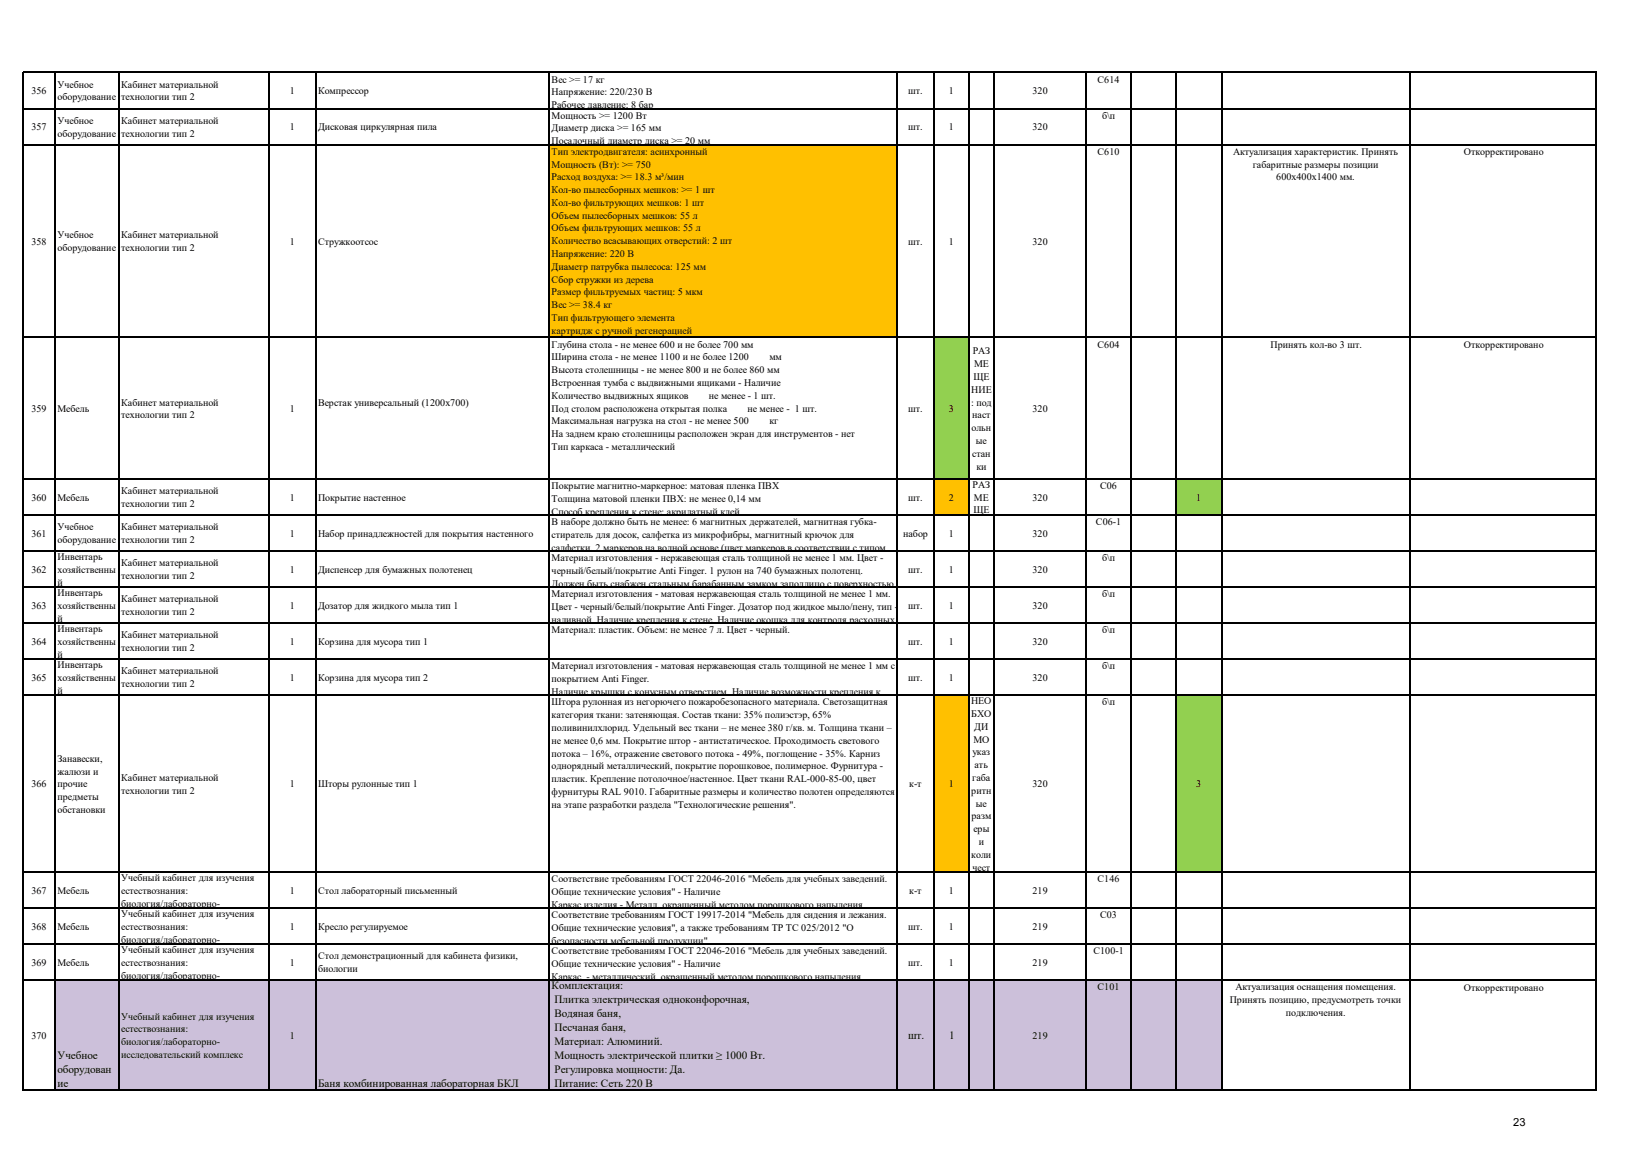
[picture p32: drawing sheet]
<svg xmlns="http://www.w3.org/2000/svg" width="297mm" height="210mm" viewBox="0 0 297 210" stroke-linecap="round" stroke-linejoin="round" font-family="sans-serif">
<defs><g id="words">
<g font-size="2">
<text x="100.4" y="180">Комплектация:</text>
<text x="100.9" y="182.5">Плитка электрическая одноконфорочная,</text>
<text x="100.9" y="185.1">Водяная баня,</text>
<text x="100.9" y="187.6">Песчаная баня,</text>
<text x="100.9" y="190.2">Материал: Алюминий.</text>
<text x="165.3" y="189">шт.</text>
<text x="172.7" y="189">1</text>
<text x="10.5" y="192.7">Учебное</text>
<text x="10.5" y="195.2">оборудован</text>
<text x="10.5" y="197.8">ие</text>
<text x="57.9" y="197.8">Баня комбинированная лабораторная БКЛ</text>
<text x="100.9" y="192.7">Мощность электрической плитки ≥ 1000 Вт.</text>
<text x="100.9" y="195.2">Регулировка мощности: Да.</text>
<text x="100.9" y="197.8">Питание: Сеть 220 В</text>
<text x="275.4" y="205">23</text>
</g>
<g font-size="1.8">
<text x="5.7" y="17.1">356</text>
<text x="10.5" y="16">Учебное</text>
<text x="22.1" y="16">Кабинет материальной</text>
<text x="52.8" y="17.1">1</text>
<text x="57.9" y="17.1">Компрессор</text>
<text x="100.4" y="15">Вес &gt;= 17 кг</text>
<text x="100.4" y="17.4">Напряжение: 220/230 В</text>
<text x="165.3" y="17.1">шт.</text>
<text x="172.7" y="17.1">1</text>
<text x="187.9" y="17.1">320</text>
<text x="199.8" y="15">С614</text>
<text x="5.7" y="23.7">357</text>
<text x="10.5" y="18.3">оборудование</text>
<text x="10.5" y="22.5">Учебное</text>
<text x="22.1" y="18.3">технологии тип 2</text>
<text x="22.1" y="22.5">Кабинет материальной</text>
<text x="52.8" y="23.7">1</text>
<text x="57.9" y="23.7">Дисковая циркулярная пила</text>
<text x="100.4" y="19.7">Рабочее давление: 8 бар</text>
<text x="100.4" y="21.6">Мощность &gt;= 1200 Вт</text>
<text x="100.4" y="23.9">Диаметр диска &gt;= 165 мм</text>
<text x="165.3" y="23.7">шт.</text>
<text x="172.7" y="23.7">1</text>
<text x="187.9" y="23.7">320</text>
<text x="200.6" y="21.6">б\п</text>
<text x="10.5" y="24.9">оборудование</text>
<text x="22.1" y="24.9">технологии тип 2</text>
<text x="100.4" y="26.3">Посадочный диаметр диска &gt;= 20 мм</text>
<text x="100.4" y="28.2">Тип электродвигателя: асинхронный</text>
<text x="199.8" y="28.2">С610</text>
<text x="224.4" y="28.2">Актуализация характеристик. Принять</text>
<text x="266.4" y="28.2">Откорректировано</text>
<text x="100.4" y="30.5">Мощность (Вт): &gt;= 750</text>
<text x="100.4" y="32.8">Расход воздуха: &gt;= 18.3 м³/мин</text>
<text x="100.4" y="35.1">Кол-во пылесборных мешков: &gt;= 1 шт</text>
<text x="228" y="30.5">габаритные размеры позиции</text>
<text x="232.3" y="32.8">600х400х1400 мм.</text>
<text x="100.4" y="37.5">Кол-во фильтрующих мешков: 1 шт</text>
<text x="100.4" y="39.8">Объем пылесборных мешков: 55 л</text>
<text x="5.7" y="44.5">358</text>
<text x="10.5" y="43.4">Учебное</text>
<text x="10.5" y="45.7">оборудование</text>
<text x="22.1" y="43.4">Кабинет материальной</text>
<text x="22.1" y="45.7">технологии тип 2</text>
<text x="52.8" y="44.5">1</text>
<text x="57.9" y="44.5">Стружкоотсос</text>
<text x="100.4" y="42.1">Объем фильтрующих мешков: 55 л</text>
<text x="100.4" y="44.5">Количество всасывающих отверстий: 2 шт</text>
<text x="100.4" y="46.8">Напряжение: 220 В</text>
<text x="165.3" y="44.5">шт.</text>
<text x="172.7" y="44.5">1</text>
<text x="187.9" y="44.5">320</text>
<text x="100.4" y="49.1">Диаметр патрубка пылесоса: 125 мм</text>
<text x="100.4" y="51.4">Сбор стружки из дерева</text>
<text x="100.4" y="53.8">Размер фильтруемых частиц: 5 мкм</text>
<text x="100.4" y="56.1">Вес &gt;= 38.4 кг</text>
<text x="100.4" y="58.4">Тип фильтрующего элемента</text>
<text x="100.4" y="60.8">картридж с ручной регенерацией</text>
<text x="100.4" y="63.3">Глубина стола - не менее 600 и не более 700 мм</text>
<text x="100.4" y="65.6">Ширина стола - не менее 1100 и не более 1200</text>
<text x="140" y="65.6">мм</text>
<text x="177" y="64.5">РАЗ</text>
<text x="199.8" y="63.3">С604</text>
<text x="231.2" y="63.3">Принять кол-во 3 шт.</text>
<text x="266.4" y="63.3">Откорректировано</text>
<text x="100.4" y="67.9">Высота столешницы - не менее 800 и не более 860 мм</text>
<text x="100.4" y="70.2">Встроенная тумба с выдвижными ящиками - Наличие</text>
<text x="176.8" y="71.5">НИЕ</text>
<text x="177.1" y="69.1">ЩЕ</text>
<text x="177.3" y="66.8">МЕ</text>
<text x="5.7" y="74.9">359</text>
<text x="10.5" y="74.9">Мебель</text>
<text x="22.1" y="73.8">Кабинет материальной</text>
<text x="22.1" y="76.1">технологии тип 2</text>
<text x="52.8" y="74.9">1</text>
<text x="57.9" y="73.8">Верстак универсальный (1200х700)</text>
<text x="100.4" y="72.6">Количество выдвижных ящиков</text>
<text x="100.4" y="74.9">Под столом расположена открытая полка</text>
<text x="100.4" y="77.2">Максимальная нагрузка на стол - не менее 500</text>
<text x="129" y="72.6">не менее - 1 шт.</text>
<text x="136" y="74.9">не менее - 1 шт.</text>
<text x="140" y="77.2">кг</text>
<text x="165.3" y="74.9">шт.</text>
<text x="172.7" y="74.9">3</text>
<text x="176.7" y="73.8">: под</text>
<text x="176.9" y="76.1">наст</text>
<text x="187.9" y="74.9">320</text>
<text x="100.4" y="79.6">На заднем краю столешницы расположен экран для инструментов - нет</text>
<text x="100.4" y="81.9">Тип каркаса - металлический</text>
<text x="176.8" y="78.5">ольн</text>
<text x="176.9" y="83.1">стан</text>
<text x="177.6" y="80.8">ые</text>
<text x="22.1" y="89.9">Кабинет материальной</text>
<text x="100.4" y="89">Покрытие магнитно-маркерное: матовая пленка ПВХ</text>
<text x="177" y="88.8">РАЗ</text>
<text x="177.7" y="85.4">ки</text>
<text x="200.2" y="89">С06</text>
<text x="5.7" y="91.1">360</text>
<text x="10.5" y="91.1">Мебель</text>
<text x="22.1" y="92.3">технологии тип 2</text>
<text x="52.8" y="91.1">1</text>
<text x="57.9" y="91.1">Покрытие настенное</text>
<text x="100.4" y="91.3">Толщина матовой пленки ПВХ: не менее 0,14 мм</text>
<text x="100.4" y="93.7">Способ крепления к стене: акрилатный клей</text>
<text x="100.4" y="95.6">В наборе должно быть не менее: 6 магнитных держателей, магнитная губка-</text>
<text x="165.3" y="91.1">шт.</text>
<text x="172.7" y="91.1">2</text>
<text x="177.1" y="93.4">ЩЕ</text>
<text x="177.2" y="91.1">МЕ</text>
<text x="187.9" y="91.1">320</text>
<text x="199.5" y="95.6">С06-1</text>
<text x="217.7" y="91.1">1</text>
<text x="5.7" y="97.7">361</text>
<text x="10.5" y="96.5">Учебное</text>
<text x="10.5" y="98.8">оборудование</text>
<text x="10.5" y="101.9">Инвентарь</text>
<text x="22.1" y="96.5">Кабинет материальной</text>
<text x="22.1" y="98.8">технологии тип 2</text>
<text x="52.8" y="97.7">1</text>
<text x="57.9" y="97.7">Набор принадлежностей для покрытия настенного</text>
<text x="100.4" y="97.9">стиратель для досок, салфетка из микрофибры, магнитный крючок для</text>
<text x="100.4" y="100.2">салфетки, 2 маркеров на водной основе (цвет маркеров в соответствии с типом</text>
<text x="164.4" y="97.7">набор</text>
<text x="172.7" y="97.7">1</text>
<text x="187.9" y="97.7">320</text>
<text x="5.7" y="104.2">362</text>
<text x="10.5" y="104.2">хозяйственны</text>
<text x="10.5" y="106.6">й</text>
<text x="22.1" y="103.1">Кабинет материальной</text>
<text x="22.1" y="105.4">технологии тип 2</text>
<text x="52.8" y="104.2">1</text>
<text x="57.9" y="104.2">Диспенсер для бумажных полотенец</text>
<text x="100.4" y="102.1">Материал изготовления - нержавеющая сталь толщиной не менее 1 мм. Цвет -</text>
<text x="100.4" y="104.5">черный/белый/покрытие Anti Finger. 1 рулон на 740 бумажных полотенц.</text>
<text x="100.4" y="106.8">Должен быть снабжен стальным барабанным замком заподлицо с поверхностью</text>
<text x="165.3" y="104.2">шт.</text>
<text x="172.7" y="104.2">1</text>
<text x="187.9" y="104.2">320</text>
<text x="200.6" y="102.1">б\п</text>
<text x="5.7" y="110.8">363</text>
<text x="10.5" y="108.5">Инвентарь</text>
<text x="10.5" y="110.8">хозяйственны</text>
<text x="10.5" y="113.1">й</text>
<text x="22.1" y="109.6">Кабинет материальной</text>
<text x="22.1" y="112">технологии тип 2</text>
<text x="52.8" y="110.8">1</text>
<text x="57.9" y="110.8">Дозатор для жидкого мыла тип 1</text>
<text x="100.4" y="108.7">Материал изготовления - матовая нержавеющая сталь толщиной не менее 1 мм.</text>
<text x="100.4" y="111">Цвет - черный/белый/покрытие Anti Finger. Дозатор под жидкое мыло/пену, тип -</text>
<text x="100.4" y="113.4">наливной. Наличие крепления к стене. Наличие окошка для контроля расходных</text>
<text x="165.3" y="110.8">шт.</text>
<text x="172.7" y="110.8">1</text>
<text x="187.9" y="110.8">320</text>
<text x="200.6" y="108.7">б\п</text>
<text x="5.7" y="117.4">364</text>
<text x="10.5" y="115">Инвентарь</text>
<text x="10.5" y="117.4">хозяйственны</text>
<text x="10.5" y="119.7">й</text>
<text x="22.1" y="116.2">Кабинет материальной</text>
<text x="22.1" y="118.5">технологии тип 2</text>
<text x="52.8" y="117.4">1</text>
<text x="57.9" y="117.4">Корзина для мусора тип 1</text>
<text x="100.4" y="115.3">Материал: пластик. Объем: не менее 7 л. Цвет - черный.</text>
<text x="165.3" y="117.4">шт.</text>
<text x="172.7" y="117.4">1</text>
<text x="187.9" y="117.4">320</text>
<text x="200.6" y="115.3">б\п</text>
<text x="5.7" y="123.9">365</text>
<text x="10.5" y="121.6">Инвентарь</text>
<text x="10.5" y="123.9">хозяйственны</text>
<text x="22.1" y="122.7">Кабинет материальной</text>
<text x="22.1" y="125.1">технологии тип 2</text>
<text x="52.8" y="123.9">1</text>
<text x="57.9" y="123.9">Корзина для мусора тип 2</text>
<text x="100.4" y="121.8">Материал изготовления - матовая нержавеющая сталь толщиной не менее 1 мм с</text>
<text x="100.4" y="124.1">покрытием Anti Finger.</text>
<text x="165.3" y="123.9">шт.</text>
<text x="172.7" y="123.9">1</text>
<text x="187.9" y="123.9">320</text>
<text x="200.6" y="121.8">б\п</text>
<text x="10.5" y="126.3">й</text>
<text x="100.4" y="126.5">Наличие крышки с конусным отверстием. Наличие возможности крепления к</text>
<text x="100.4" y="128.4">Штора рулонная из негорючего пожаробезопасного материала. Светозащитная</text>
<text x="100.4" y="130.7">категория ткани: затеняющая. Состав ткани: 35% полиэстэр, 65%</text>
<text x="176.7" y="128.2">НЕО</text>
<text x="176.8" y="130.5">БХО</text>
<text x="200.6" y="128.4">б\п</text>
<text x="100.4" y="133">поливинилхлорид. Удельный вес ткани – не менее 380 г/кв. м. Толщина ткани –</text>
<text x="100.4" y="135.4">не менее 0,6 мм. Покрытие штор - антистатическое. Проходимость светового</text>
<text x="100.4" y="137.7">потока – 16%, отражение светового потока - 49%, поглощение - 35%. Карниз</text>
<text x="177" y="137.5">указ</text>
<text x="177.1" y="135.2">МО</text>
<text x="177.3" y="132.8">ДИ</text>
<text x="5.7" y="143.3">366</text>
<text x="10.5" y="138.6">Занавески,</text>
<text x="10.5" y="141">жалюзи и</text>
<text x="10.5" y="143.3">прочие</text>
<text x="22.1" y="142.1">Кабинет материальной</text>
<text x="52.8" y="143.3">1</text>
<text x="57.9" y="143.3">Шторы рулонные тип 1</text>
<text x="100.4" y="140">однорядный металлический, покрытие порошковое, полимерное. Фурнитура -</text>
<text x="100.4" y="142.3">пластик. Крепление потолочное/настенное. Цвет ткани RAL-000-85-00, цвет</text>
<text x="165.5" y="143.3">к-т</text>
<text x="172.7" y="143.3">1</text>
<text x="176.9" y="142.1">габа</text>
<text x="177.4" y="139.8">ать</text>
<text x="187.9" y="143.3">320</text>
<text x="217.7" y="143.3">3</text>
<text x="10.5" y="145.6">предметы</text>
<text x="10.5" y="147.9">обстановки</text>
<text x="22.1" y="144.5">технологии тип 2</text>
<text x="100.4" y="144.7">фурнитуры RAL 9010. Габаритные размеры и количество полотен определяются</text>
<text x="100.4" y="147">на этапе разработки раздела &quot;Технологические решения&quot;.</text>
<text x="176.8" y="144.5">ритн</text>
<text x="176.8" y="149.1">разм</text>
<text x="177.6" y="146.8">ые</text>
<text x="177.1" y="151.5">еры</text>
<text x="178.1" y="153.8">и</text>
<text x="22.1" y="160.4">Учебный кабинет для изучения</text>
<text x="100.4" y="160.6">Соответствие требованиям ГОСТ 22046-2016 &quot;Мебель для учебных заведений.</text>
<text x="176.8" y="156.1">коли</text>
<text x="177" y="158.4">чест</text>
<text x="199.8" y="160.6">С146</text>
<text x="5.7" y="162.7">367</text>
<text x="10.5" y="162.7">Мебель</text>
<text x="22.1" y="162.7">естествознания:</text>
<text x="22.1" y="165">биология/лабораторно-</text>
<text x="22.1" y="166.9">Учебный кабинет для изучения</text>
<text x="52.8" y="162.7">1</text>
<text x="57.9" y="162.7">Стол лабораторный письменный</text>
<text x="100.4" y="162.9">Общие технические условия&quot; - Наличие</text>
<text x="100.4" y="165.2">Каркас изделия - Металл, окрашенный методом порошкового напыления</text>
<text x="100.4" y="167.1">Cоответствие требованиям ГОСТ 19917-2014 &quot;Мебель для сидения и лежания.</text>
<text x="165.5" y="162.7">к-т</text>
<text x="172.7" y="162.7">1</text>
<text x="187.9" y="162.7">219</text>
<text x="200.2" y="167.1">С03</text>
<text x="5.7" y="169.2">368</text>
<text x="10.5" y="169.2">Мебель</text>
<text x="22.1" y="169.2">естествознания:</text>
<text x="22.1" y="171.6">биология/лабораторно-</text>
<text x="22.1" y="173.5">Учебный кабинет для изучения</text>
<text x="52.8" y="169.2">1</text>
<text x="57.9" y="169.2">Кресло регулируемое</text>
<text x="100.4" y="169.5">Общие технические условия&quot;, а также требованиям ТР ТС 025/2012 &quot;О</text>
<text x="100.4" y="171.8">безопасности мебельной продукции&quot;</text>
<text x="100.4" y="173.7">Соответствие требованиям ГОСТ 22046-2016 &quot;Мебель для учебных заведений.</text>
<text x="165.3" y="169.2">шт.</text>
<text x="172.7" y="169.2">1</text>
<text x="187.9" y="169.2">219</text>
<text x="199" y="173.7">C100-1</text>
<text x="5.7" y="175.8">369</text>
<text x="10.5" y="175.8">Мебель</text>
<text x="22.1" y="175.8">естествознания:</text>
<text x="22.1" y="178.1">биология/лабораторно-</text>
<text x="52.8" y="175.8">1</text>
<text x="57.9" y="174.6">Стол демонстрационный для кабинета физики,</text>
<text x="57.9" y="176.9">биологии</text>
<text x="100.4" y="176">Общие технические условия&quot; - Наличие</text>
<text x="100.4" y="178.3">Каркас - металлический, окрашенный методом порошкового напыления</text>
<text x="165.3" y="175.8">шт.</text>
<text x="172.7" y="175.8">1</text>
<text x="187.9" y="175.8">219</text>
<text x="22.1" y="185.5">Учебный кабинет для изучения</text>
<text x="199.8" y="180.2">С101</text>
<text x="223.8" y="182.6">Принять позицию, предусмотреть точки</text>
<text x="224.8" y="180.2">Актуализация оснащения помещения.</text>
<text x="234" y="184.9">подключения.</text>
<text x="266.4" y="180.3">Откорректировано</text>
<text x="5.7" y="189">370</text>
<text x="22.1" y="187.9">естествознания:</text>
<text x="22.1" y="190.2">биология/лабораторно-</text>
<text x="52.8" y="189">1</text>
<text x="187.9" y="189">219</text>
<text x="22.1" y="192.5">исследовательский комплекс</text>
</g>
</g></defs>
<path d="M100 26.3h63.3v35.1h-63.3z" fill-rule="evenodd" fill="#ffc000"/>
<path d="M169.9 61.4h6.4v25.8h-6.4z" fill-rule="evenodd" fill="#92d050"/>
<path d="M169.9 87.1h6.4v6.6h-6.4z" fill-rule="evenodd" fill="#ffc000"/>
<path d="M214 87.1h8.3v6.6h-8.3z" fill-rule="evenodd" fill="#92d050"/>
<path d="M169.9 126.5h6.4v32.2h-6.4z" fill-rule="evenodd" fill="#ffc000"/>
<path d="M214 126.5h8.3v32.2h-8.3z" fill-rule="evenodd" fill="#92d050"/>
<path d="M10 178.4h212.3v19.9h-212.3z" fill-rule="evenodd" fill="#ccc0da"/>
<g fill="none" stroke="#000" stroke-width=".21">
<path d="M4.2 13.1v185.3M4.3 13.2h286.3M4.3 19.7h286.3M10.1 13.3v185.1M21.7 13.3v185.1M48.9 13.3v185.1M57.5 13.3v185.1M100 13.3v185.1M163.3 13.3v185.1M169.9 13.3v185.1M176.3 13.3v185.1M180.9 13.3v185.1"/>
<path d="M197.7 13.3v185.1M205.8 13.3v185.1M214 13.3v185.1M222.3 13.3v185.1M256.6 13.3v185.1M290.5 13.3v185.1M4.3 26.3h286.3M4.3 61.4h286.3M4.3 87.2h286.3M4.3 93.7h286.3M4.3 100.3h286.3M4.3 106.8h286.3"/>
<path d="M4.3 113.4h286.3M4.3 120h286.3M4.3 126.5h286.3M4.3 158.7h286.3M4.3 165.3h286.3M4.3 171.8h286.3M4.3 178.4h286.3M4.3 198.3h286.3"/>
</g>
<use href="#words"/>
</svg>
